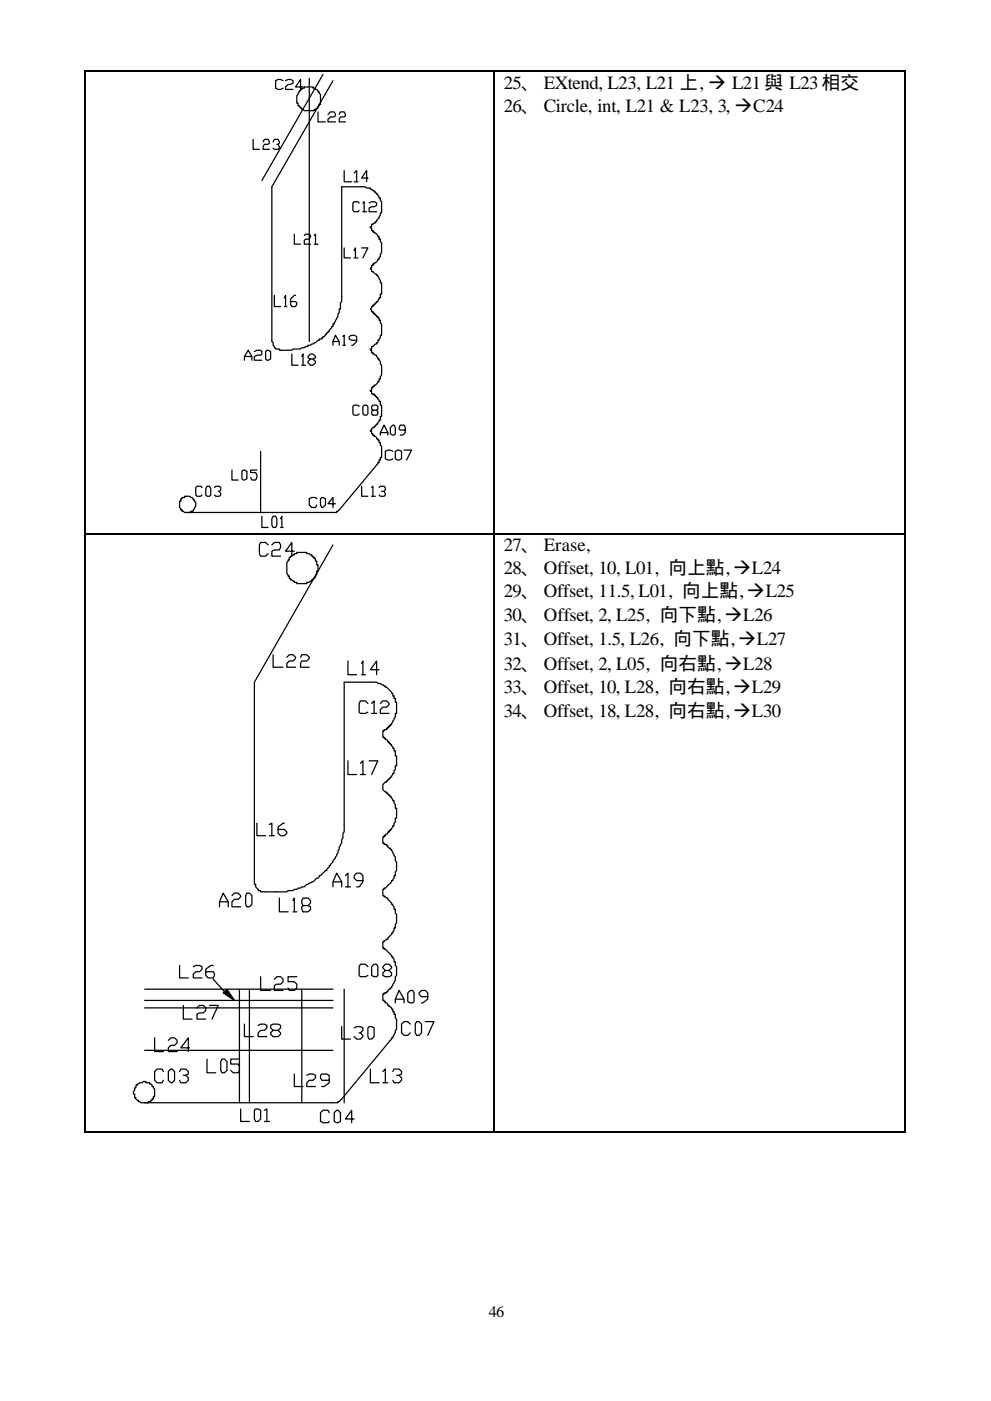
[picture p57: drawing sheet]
<svg xmlns="http://www.w3.org/2000/svg" width="210mm" height="297mm" viewBox="0 0 210 297" stroke-linecap="round" stroke-linejoin="round" font-family="sans-serif">
<defs><g id="words">
<g font-size="4">
<text x="106.9" y="19">25、 EXtend, L23, L21 上, ‡ L21 與 L23 相交</text>
<text x="106.9" y="23.7">26、 Circle, int, L21 &amp; L23, 3, ‡C24</text>
<text x="106.9" y="116.9">27、 Erase,</text>
<text x="106.9" y="121.6">28、 Offset, 10, L01, 向上點,‡L24</text>
<text x="106.9" y="126.6">29、 Offset, 11.5, L01, 向上點,‡L25</text>
<text x="106.9" y="131.7">30、 Offset, 2, L25, 向下點,‡L26</text>
<text x="106.9" y="136.7">31、 Offset, 1.5, L26, 向下點,‡L27</text>
<text x="106.9" y="142">32、 Offset, 2, L05, 向右點,‡L28</text>
<text x="106.9" y="147">33、 Offset, 10, L28, 向右點,‡L29</text>
<text x="106.9" y="152">34、 Offset, 18, L28, 向右點,‡L30</text>
</g>
<text font-size="3.4" x="103.7" y="279.3">46</text>
</g></defs>
<g fill="none" stroke="#000" stroke-width=".26">
<path d="M18.1 15.3v97.9M18.3 15.1h86.5M60.1 17.1l-.6-.3h-.5l-.5 .3v1.6l.5 .3h.5l.6-.3M60.6 17.1l.5-.3h.5l.6 .3v.5l-.6 .3h-.5l-.5 .5v.6h1.6M63.5 19.2h.3v-.2h.2v-.3h.6v-.3h1.8v.3h.5v.3h.3l.3 .2v.3h.2v.3l.3 .2v2.1h-.3l-.2 .8-.8 .3v.3h-2.1l-.3-.3h-.3v-.3h-.2v-.2h-.3v-.3h-.3v-.5h-.2v-1.6l.2-.3zM64.3 18.4h-1.6l1.1-1.6v2.2M65.6 16.6v55.8M68.5 15.8l-12.9 22.5M70.6 17.1l-12.9 22.5v32.8l.2 .3v.5l.3 .3v.2h.3v.3h.8v.3h2.6l.3-.3h1.6l.2-.3 1.4-.2v-.3h.5l.2-.3 .8-.2 .6-.6h.2v-.2h.6v-.3h.2v-.3h.3l.3-.2v-.3h.2v-.2h.3v-.3h.2v-.3l.6-.5v-.3h.2v-.5h.3v-.3l.8-1.3v-.5l.3-.3v-.8h.2v-1.3l.3-.3v-24.3h5l.3 .3h.8v.2l.8 .3v.3h.2v.2h.3v.3h.3l.2 .8h.3v.5l.3 .3v2.4h-.3v.5l-.8 1v.3h-.3v.3l-.8 .2v.6h-.2v.2h.2v.6h.3v.2h.3v.3h.2l.6 .5v.3h.2v.5h.3v.5l.3 .3v2.1l-.3 .3v.5l-.3 .3v.2h-.2v.3l-.6 .5h-.2v.3h-.3v.3h-.3v.5h-.2v.3h.2v.5h.3l.5 .5h.3v.3h.3v.2l.5 .8v.6h.3v2.4h-.3v.7h-.3l-.2 .8h-.3v.3h-.3v.3h-.2v.2h-.3v.3h-.3v.3l-.2 .2 .2 .3v.3h.3v.2h.3v.3h.2v.3h.3v.2h.3v.3h.2v.5h.3v.5l.3 .3v2.4h-.3v.5l-.3 .3v.2h-.2v.6h-.3v.2h-.3l-.5 .6h-.3v.5h-.2v.3h.2v.5h.3v.3l.8 .2 .3 .8h.2v.3l.3 .2v.6l.3 .2v2.2l-.3 .2v.5h-.3v.6h-.2v.2l-.6 .6h-.2v.2h-.3v.3h-.3v.5h-.2v.3h.2v.5h.6v.3h.2v.2h.3v.3h.3l.2 .8h.3v.8h.3v2.4h-.3v.8h-.3l-.2 .8h-.3v.2h-.3v.3h-.2v.3h-.3l-.3 .2v.3h-.2v.3h.2v.5h.3v.3h.3v.2h.2l.3 .3v.2h.3v.3h.2v.5h.3v.6l.3 .2v2.4h-.3v.5h-.3v.6h-.2v.2l-8.2 9.8-.3 .3h-.3v.3h-31.7M104.9 15.3v97.9M105 15.1h86.8M192 15.3v97.9"/>
<path d="M53.7 29.5v2.2h1.3M55.8 30.1l.3-.6h.8l.2 .8-.2 .3h-.8l-.3 .5v.6h1.3M57.9 30.1l.3-.6h.8l.3 .8-.3 .3h-.3M59 30.6l.3 .5v.3l-.3 .3h-.8l-.3-.3M67.5 23.7v2.1h1.6M69.6 24.3l.5-.6h.8l.3 .8-.3 .3h-.8l-.5 .5v.5h1.6M72 24.3l.2-.6h.8l.3 .8-.3 .3h-.8l-.2 .5v.5h1.3M73 36.2v2.3h1.6M75.1 36.7l.6-.5v2.3M75.1 38.5h.8M78.1 37.7h-1.4l1.1-1.5v2.3M62.4 49.7v2.1h1.4"/>
<path d="M64.6 49.9l.2-.2h.8l.3 .2-.3 .8h-.8l-.2 .3v.8h1.3M66.7 49.9l.2-.2v2.1M66.7 51.8h.8M73 52.6v2.1h1.3M75.1 53.1l.3-.5v2.1M75.1 54.7h.8M76.2 43l-.3-.2h-.8l-.2 .2v1.6l.2 .3h.8l.3-.3M76.7 52.6h1.4l-1.1 2.1M77 43l.3-.2v2.1M77 44.9h.8M78.3 43l.5-.2h.6l.5 .2v.6l-1.6 .5v.8h1.6M51.9 76.4v-.8l.8-1.3 .7 1.3v.8"/>
<path d="M51.9 75.6h1.5M54 74.5l.5-.2h.8l.3 .2v.6l-.3 .2h-.8l-.5 .3v.8h1.6M56.4 74.5l.2-.2 .8 .2v1.6l-.5 .3h-.3l-.2-.3zM58.2 62.6v2.4h1.3M60.3 63.1l.3-.5v2.4M60.3 65h.6M61.9 75.1v2.3h1.3M62.7 62.6h-.3l-.8 .8v1.1l.3 .5h.8l.3-.8-.3-.3h-1.1M64 75.6l.3-.5v2.3M64 77.4h.8M65.9 76.1l-.5-.3v-.2l.5-.5h.5l.5 .5v.2l-.5 .3h-.5l-.5 .5v.3l.5 .5h.5l.5-.5v-.3l-.5-.5M70.6 73.2v-.8l.6-1.3 .8 1.3v.8"/>
<path d="M70.6 72.4h1.4M72.8 71.3l.2-.2v2.1M72.8 73.2h.5M75.7 72.1h-1.1l-.5-.2v-.6l.5-.2h.5l.6 .2v1.1l-.8 .8h-.3M49.2 99.7v2.1h1.3M51.3 99.9l.3-.2 .8 .2v1.6l-.5 .3h-.3l-.3-.3zM54.5 99.7h-1.3v.5h1l.3 .5v.5l-.3 .6h-.8l-.2-.6M55.3 95.7v13M76.2 86.2l-.3-.3h-.8l-.2 .3v1.6l.2 .2h.8l.3-.2M77 86.2l.3-.3h.5l.3 .3v1.6l-.3 .2h-.5l-.3-.2zM79.1 87l-.3-.3v-.5l.3-.3h.8l.3 .3v.5l-.3 .3h-.8l-.3 .2v.6l.3 .2h.8l.3-.2v-.6l-.3-.2M80.7 92.3v-.6l.8-1.6 .8 1.6v.6"/>
<path d="M80.7 91.7h1.6M82.8 90.7l.5-.6h.3l.3 .6v1.3l-.3 .3-.8-.3zM83.3 95.7l-.5-.3h-.5l-.5 .3v1.6l.5 .2h.5l.5-.2M83.9 95.7l.5-.3 .8 .3v1.6l-.5 .2-.8-.2zM85.7 95.4h1.6l-1 2.1M86 91.2h-1.1l-.2-.3 .2-.8h.8l.3 .6v1l-.5 .6h-.6M18.1 113.4v126.5M18.3 113.3h86.5M38.4 105.7h.2v-.2h.6v-.3h1l.8 .5v.3h.3v.3a.94 .94 0 0 1 0 1.3l-.3 .8h-.5v.3h-1.3l-.3-.3h-.3v-.3h-.2v-.2l-.3-.3v-1.3h.3zM42.9 103.4l-.3-.3h-.8l-.3 .3v1.6l.3 .2h.8l.3-.2M43.9 103.1h.5l.3 .5v1.4l-.3 .2h-.5l-.2-.2v-1.4zM45.5 103.4l.3-.3h.8l.2 .3v.5l-.2 .3h-.3"/>
<path d="M46.6 104.2l.2 .5v.3l-.2 .2h-.8l-.3-.2M55.6 109.4v2.4h1.3M56.9 115.5l-.5-.5h-1.1l-.3 .5v1.9l.3 .5h1.1l.5-.5M57.7 115.5l.5-.5h1.1l.2 .5v.6l-.2 .5h-1.1l-.5 .3v1h1.8M57.9 109.4h.6l.2 .6v1.3l-.2 .5h-.6l-.2-.5v-1.3zM59.5 110l.3-.6v2.4M59.5 111.8h.6M61.4 118.2h.2v-.3l.8-.2v-.3h.6v-.3h2.1v.3h.5l.3 .3h.2v.2h.3v.3h.3v.2h.2v.6h.3v.8h.3v1.3h-.3v.8h-.3v.5h-.2v.3h-.3v.2h-.3v.3h-.2l-.3 .3h-.5v.2h-2.1v-.2h-.6v-.3l-.8-.3v-.2h-.2v-.6h-.3v-.2l-.2-.3v-2.4l.2-.2v-.3h.3zM62.4 116.9h-1.8l1.3-1.9v2.9M67.2 105.7l-.3-.2h-.8l-.5 .2v1.4l.5 .5h.8l.3-.5M68 105.7l.3-.2 .8 .2v1.4l-.6 .5h-.2l-.3-.5zM70.6 115.5l-16.6 29.1v42.9h.2v.5l.6 .6v.2h.5v.3h5.6l.2-.3h1.1l.2-.2h.6l.2-.3h.6l.2-.3h.6l.5-.5 1.3-.5 .8-.8h.3l.2-.3v-.3h.3l1.1-1h.2v-.3l.5-.5v-.3h.3v-.2l1.1-1.4v-.2l.5-.8v-.5l.3-.3v-.5l.5-.8v-.8l.3-.3v-1l.2-.3v-31.8h6.9l.3 .3h.5l.3 .3 .8 .2v.3h.2l1.1 1.1v.2h.2v.5h.3v.6h.3v.8h.2v2.4h-.2v.7l-.6 .8-.2 .8h-.3v.3h-.3v.3h-.2v.2h-.3v.3h-.5v.3h-.3v1.3h.3v.2h.3v.3h.2l.3 .3v.2h.2v.3h.3v.3h.3l.2 .8h.3v.5h.3v1h.2v2.2h-.2v.8l-.3 .2v.6h-.3l-.2 .7h-.3v.3h-.3v.3h-.2v.2h-.3v.3h-.2l-.6 .5v1.1l.6 .5h.2v.3h.3v.3h.2v.2h.3v.3h.3l.2 .8h.3v.5l.3 .3v.8h.2v2.1h-.2v.8l-.3 .2v.6h-.3l-.2 .8h-.3v.2h-.3v.3h-.2v.3l-.3 .2h-.2v.3h-.3v.2h-.3v1.4h.3v.2h.5v.3h.3v.3l.2 .2h.3v.3h.3l.5 1.3 .3 .3v.8l.2 .2v1.9l-.2 .3v.7h-.3v.6l-.3 .2v.3h-.2v.3l-1.3 1.3h-.3v.3h-.3v1.3h.3v.2h.3l.2 .3h.3v.3l.8 .8v.2h.2v.3l.3 .3v.5h.3v.8l.2 .3v1.8l-.2 .3v.8h-.3v.5l-.3 .3v.2h-.2v.3l-.8 .8v.2h-.3l-.2 .3h-.3v.3h-.3v1.3h.3v.3h.3l1.3 1.3v.2h.2v.3l.3 .3v.5h.3v.8l.2 .3v1.8l-.2 .3v.8l-.6 .8-.2 .8h-.3v.2h-.3l-.2 .3v.3h-.3v.2h-.5v.3h-.3v1.3h.3v.3h.3v.2h.2l.3 .3v.3h.2v.2h.3l.3 .3v.3h.2v.5h.3v.5h.3v.8l.2 .3v2.1l-.2 .3v.5l-.6 .8v.2h-.2v.3l-10.6 12.7-.5 .5h-.3v.3h-41"/>
<path d="M71.2 106.8h-1.6l1-1.3v2.1M76.7 103.1v2.1h1.4M78.8 103.4l.3-.3v2.1M78.8 105.2h.8M80.4 103.4l.3-.3h.8l.3 .3v.5l-.3 .3h-.5M81.5 104.2l.3 .5v.3l-.3 .2h-.8l-.3-.2M104.9 113.4v126.5M105 113.3h86.8M192 113.4v126.5M57.9 138.8v2.7h2.2M60.9 139.3l.5-.5h.8l.5 .5v.3l-.5 .5h-.8l-.5 .6v.8h1.8M63.8 139.3l.2-.5h1.1l.5 .5v.3l-.5 .5h-1.1l-.2 .6v.8h1.8"/>
<path d="M73.8 140.1v3h1.9M76.7 140.7l.3-.6v3M76.7 143.1h.8M78.1 149.1l-.6-.5h-1l-.3 .5v1.9l.3 .3h1l.6-.3M78.8 149.1l.6-.5v2.7M78.8 151.3h1.1M80.4 142h-1.8l1.3-1.9v3M80.7 149.1l.5-.5h.8l.5 .5v.3l-.5 .5h-.8l-.5 .6v.8h1.8M54.5 174.5v2.7h1.9M57.1 174.8l.6-.3v2.7M57.1 177.2h1.1M60.3 174.5h-.2l-1.1 .8v1.4l.5 .5h.8l.6-.5v-.3l-.6-.5h-1.3"/>
<path d="M73.8 161.3v2.9h1.9M76.5 161.8l.5-.5v2.9M76.5 164.2h1M78.3 161.3h1.9l-1.4 2.9M46.6 192.3v-1.1l.8-1.8 1 1.8v1.1M46.6 191.2h1.8M49.2 189.9l.5-.5h.8l.6 .5v.2l-.6 .6h-.8l-.5 .5v1.1h1.9M52.4 189.4h.5l.5 .5v1.8l-.5 .6h-.5l-.3-.6v-1.8zM59.3 190.4v2.9h1.8M62.2 190.9l.2-.5v2.9M62.2 193.3h.8M64.3 192l-.3-.5v-.6l.3-.5h1.1l.5 .5v.6l-.5 .5h-1.1l-.3 .3v.5l.3 .5h1.1l.5-.5v-.5l-.5-.3"/>
<path d="M70.6 188v-1l.8-1.9 1.1 1.9v1M70.6 187h1.9M73.3 185.6l.5-.5v2.9M73.3 188h1M77 186.7h-1.3l-.6-.5v-.6l.6-.5h.8l.5 .5v1.4l-.8 1h-.5M30.7 209.7h39.9M30.7 212.1h39.9M30.7 213.7h39.9M38.1 204.7v2.6h1.9M38.9 213.2v2.9h1.8M41 205l.5-.3h.8l.6 .3v.5l-.6 .5h-.8l-.5 .6v.7h1.9M41.8 213.7l.5-.5h.8l.6 .5v.5l-.6 .6h-.8l-.5 .2v1.1h1.9"/>
<path d="M44.4 213.2h1.9l-1.3 2.9M45.2 204.7h-.5l-1 .8v1.3l.5 .5h1l.3-.5-.3-.8h-1.5M45.2 207.6l2.4 2.7M48.2 209.7l1.5 2.4-2.3-1.6zM50.8 209.7v24.1M51.9 217.1v2.7h1.8M52.9 209.7v24.1M54.8 217.4l.5-.3h.8l.5 .3v.5l-.5 .6h-.8l-.5 .5v.8h1.8M55.3 207.1v2.9h2.1M57.9 218.5l-.5-.6v-.5l.5-.3h1.1l.5 .3v.5l-.5 .6h-1.1l-.5 .5v.3l.5 .5h1.1l.5-.5v-.3l-.5-.5M58.2 207.6l.5-.5h.8l.6 .5v.5l-.6 .6h-.8l-.5 .2v1.1h1.9M63 207.1h-1.9v1h1.3l.6 .6v.8l-.6 .5h-1l-.3-.5"/>
<path d="M64 209.7v24.1M72.5 217.7v2.6h1.8M73 209.7v24.1M75.1 217.9l.6-.2h.8l.5 .2v.6l-.5 .5h-.3M76.5 219l.5 .5v.3l-.5 .5h-.8l-.6-.5M78.1 217.9l.2-.2h.5l.6 .2v1.9l-.6 .5h-.5l-.2-.5zM78.1 205l-.6-.6h-1l-.3 .6v1.8l.3 .3h1l.6-.3M78.8 205l.6-.6h.5l.3 .6v1.8l-.3 .3h-.5l-.6-.3zM81.8 205.8l-.6-.6v-.2l.6-.6h.7l.6 .6v.2l-.6 .6h-.7l-.6 .5v.5l.6 .3h.7l.6-.3v-.5l-.6-.5M83.9 212.6v-.8l.8-1.8 1 1.8v.8M83.9 211.8h1.8M86.5 210.5l.5-.5h.6l.2 .5v1.9l-.2 .2h-.6l-.5-.2z"/>
<path d="M87 217.1l-.5-.5h-.8l-.5 .5v1.9l.5 .5h.8l.5-.5M88.4 216.6h.5l.5 .5v1.9l-.5 .5h-.5l-.3-.5v-1.9zM90.2 216.6h1.9l-1.3 2.9M90.8 211.3h-1.4l-.5-.5v-.3l.5-.5h.8l.6 .5v1.3l-1.1 .8h-.3M28.8 230.1h.3v-.3h.3l.2-.2h.6l.2-.3h.6v.3h.7v.2h.3l.3 .3v.3h.2v.2l.3 .3v1.6h-.3v.5h-.2v.3h-.3v.2h-.5v.3h-1.6l-.3-.3h-.2v-.2h-.3l-.3-.3v-.3h-.2v-.7h-.3v-.6l.3-.2v-.6h.2zM30.7 222.7h39.9M32.8 220v3h1.9M34.7 227.2l-.3-.5h-1.1l-.5 .5v1.8l.5 .6h1.1l.3-.6M35.7 220.6l.5-.6h.8l.6 .6v.5l-.6 .5h-.8l-.5 .6v.8h1.9M36.2 226.7h.3l.5 .5v1.8l-.5 .6h-.3l-.5-.6v-1.8zM38.1 227.2l.3-.5h1l.6 .5v.5l-.6 .3h-.5M39.4 228l.6 .5v.5l-.6 .6h-1l-.3-.6"/>
<path d="M40.2 222.2h-1.8l1.6-2.2v3M43.9 224.5v3h1.9M47.1 224.5h.5l.6 .6v1.8l-.6 .6h-.5l-.3-.6v-1.8zM50.8 224.5h-1.9v1.1h1.6l.3 .5v.8l-.3 .6h-1l-.6-.6M51.1 235.1v2.7h1.8M54 235.4l.2-.3h.6l.5 .3v1.8l-.5 .6h-.6l-.2-.6zM56.1 235.4l.5-.3v2.7M56.1 237.8h1M62.4 227.7v2.7h1.9M65.1 228l.5-.3h.8l.5 .3v.5l-.5 .5h-.8l-.5 .6v.8h1.8M69.8 235.9l-.2-.5h-1.1l-.5 .5v1.9l.5 .2h1.1l.2-.2M69.8 229h-1.5l-.3-.5v-.5l.3-.3h1l.5 .3v1.6l-1 .8h-.5"/>
<path d="M71.4 235.4h.3l.5 .5v1.9l-.5 .2-.8-.2v-1.9zM75.1 237.2h-1.8l1.3-1.8v2.6M78.6 226.7v2.9h1.8M81.2 227.2l.6-.5v2.9M81.2 229.6h1.1M83.3 227.2l.3-.5h1.1l.5 .5v.5l-.5 .3h-.6M84.7 228l.5 .5v.5l-.5 .6h-1.1l-.3-.6M18.3 240h86.5M105 240h86.8"/>
</g>
<path d="M18 15h.3v.3h-.3zM104.8 15h.2v.3h-.2zM191.8 15h.3v.3h-.3zM18 113.2h.3v.2h-.3zM104.8 113.2h.2v.2h-.2zM191.8 113.2h.3v.2h-.3zM18 239.9h.3v.3h-.3zM104.8 239.9h.2v.3h-.2zM191.8 239.9h.3v.3h-.3z" fill="#000"/>
<path d="M48.2 209.7l1.5 2.4-2.3-1.6z" fill="#000"/>
<use href="#words"/>
</svg>
